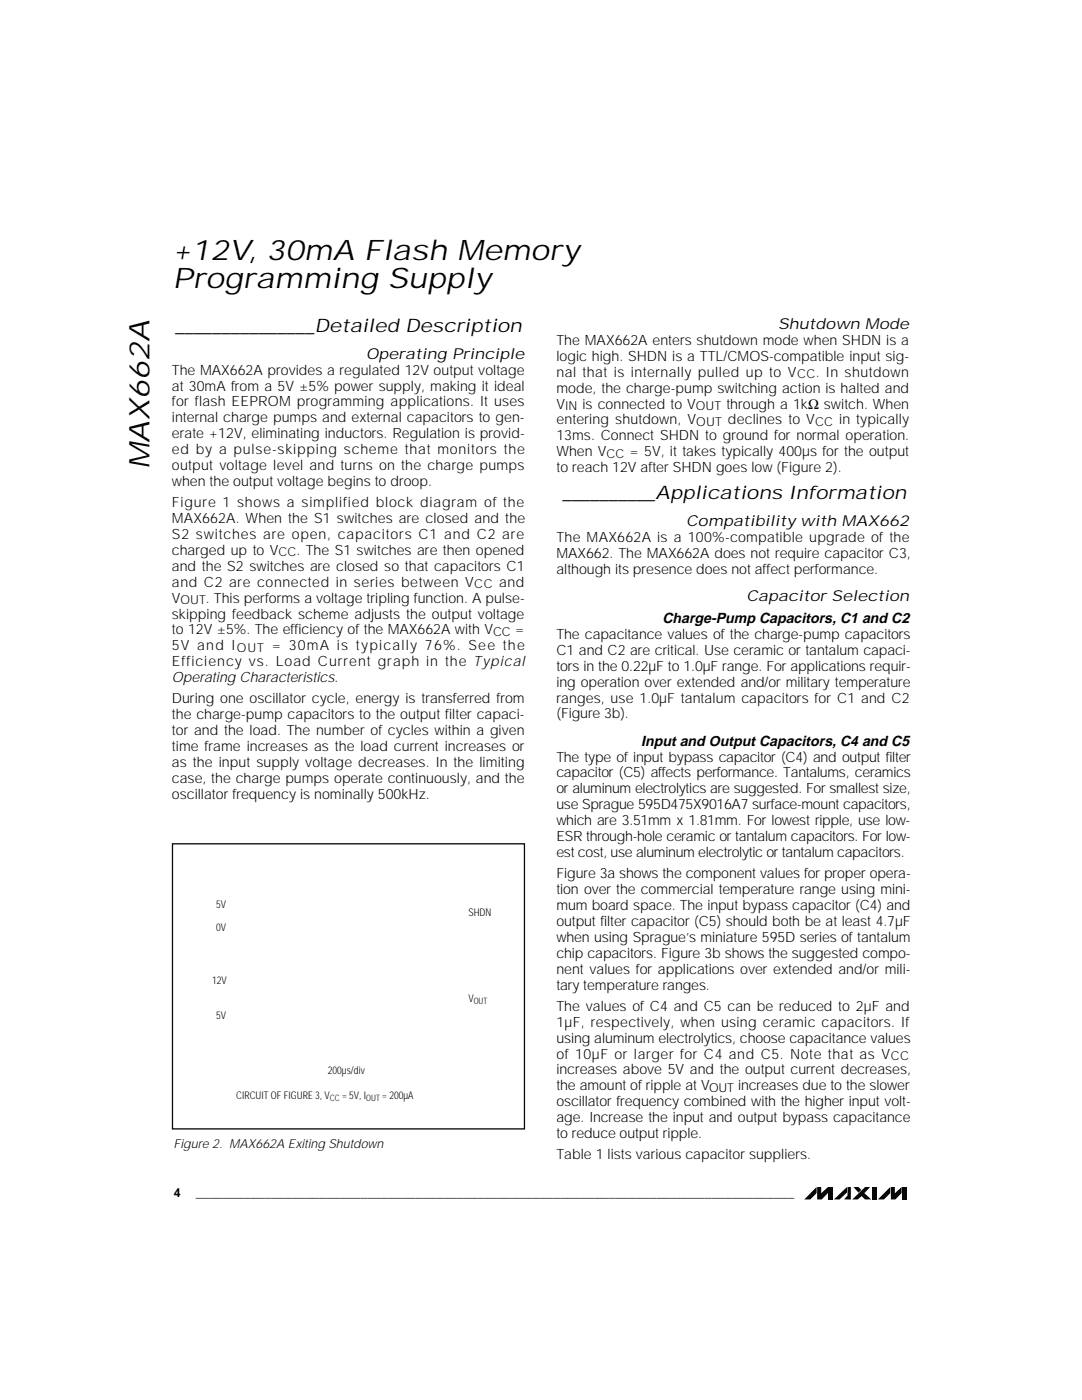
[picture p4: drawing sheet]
<svg xmlns="http://www.w3.org/2000/svg" width="216mm" height="279mm" viewBox="0 0 216 279" stroke-linecap="round" stroke-linejoin="round" font-family="sans-serif">
<defs><g id="words">
<g font-size="5.7">
<text x="34.5" y="51.8">+12V, 30mA Flash Memory</text>
<text x="34.5" y="57.5">Programming Supply</text>
<text x="29.8" y="93.6" transform="rotate(-90 29.8 93.6)">MAX662A</text>
</g>
<g font-size="3.8">
<text x="35" y="66.2">_______________Detailed Description</text>
<text x="112.3" y="99.6">__________Applications Information</text>
</g>
<g font-size="3">
<text x="155.3" y="65.7">Shutdown Mode</text>
<text x="73" y="71.6">Operating Principle</text>
<text x="136.9" y="105">Compatibility with MAX662</text>
<text x="148.9" y="120">Capacitor Selection</text>
</g>
<g font-size="2.9">
<text x="132.2" y="124.3">Charge-Pump Capacitors, C1 and C2</text>
<text x="34.3" y="136.2">Operating Characteristics.</text>
<text x="128" y="148.8">Input and Output Capacitors, C4 and C5</text>
</g>
<g font-size="2.8">
<text x="111" y="68.8">The MAX662A enters shutdown mode when SHDN is a</text>
<text x="34.3" y="74.8">The MAX662A provides a regulated 12V output voltage</text>
<text x="34.3" y="77.9">at 30mA from a 5V ±5% power supply, making it ideal</text>
<text x="111" y="72">logic high. SHDN is a TTL/CMOS-compatible input sig-</text>
<text x="111" y="75.2">nal that is internally pulled up to V</text>
<text x="162.8" y="75.2">. In shutdown</text>
<text x="34.3" y="81.1">for flash EEPROM programming applications. It uses</text>
<text x="111" y="78.4">mode, the charge-pump switching action is halted and</text>
<text x="111" y="81.5">V</text>
<text x="116.2" y="81.5">is connected to V</text>
<text x="144.9" y="81.5">through a 1kΩ switch. When</text>
<text x="34.3" y="84.3">internal charge pumps and external capacitors to gen-</text>
<text x="34.3" y="87.5">erate +12V, eliminating inductors. Regulation is provid-</text>
<text x="111" y="87.9">13ms. Connect SHDN to ground for normal operation.</text>
<text x="111" y="84.7">entering shutdown, V</text>
<text x="145.3" y="84.7">declines to V</text>
<text x="167.4" y="84.7">in typically</text>
<text x="34.3" y="90.6">ed by a pulse-skipping scheme that monitors the</text>
<text x="34.3" y="93.8">output voltage level and turns on the charge pumps</text>
<text x="111" y="91.1">When V</text>
<text x="111" y="94.2">to reach 12V after SHDN goes low (Figure 2).</text>
<text x="125.6" y="91.1">= 5V, it takes typically 400µs for the output</text>
<text x="34.3" y="97">when the output voltage begins to droop.</text>
<text x="34.3" y="101.2">Figure 1 shows a simplified block diagram of the</text>
<text x="34.3" y="104.4">MAX662A. When the S1 switches are closed and the</text>
<text x="34.3" y="107.6">S2 switches are open, capacitors C1 and C2 are</text>
<text x="34.3" y="110.8">charged up to V</text>
<text x="34.3" y="113.9">and the S2 switches are closed so that capacitors C1</text>
<text x="59.1" y="110.8">. The S1 switches are then opened</text>
<text x="111" y="108.2">The MAX662A is a 100%-compatible upgrade of the</text>
<text x="111" y="111.4">MAX662. The MAX662A does not require capacitor C3,</text>
<text x="34.3" y="117.1">and C2 are connected in series between V</text>
<text x="99.6" y="117.1">and</text>
<text x="111" y="114.5">although its presence does not affect performance.</text>
<text x="34.3" y="123.5">skipping feedback scheme adjusts the output voltage</text>
<text x="34.3" y="120.3">V</text>
<text x="41.1" y="120.3">. This performs a voltage tripling function. A pulse-</text>
<text x="34.3" y="129.8">5V and I</text>
<text x="34.3" y="126.6">to 12V ±5%. The efficiency of the MAX662A with V</text>
<text x="54.2" y="129.8">= 30mA is typically 76%. See the</text>
<text x="102.8" y="126.6">=</text>
<text x="111" y="127.5">The capacitance values of the charge-pump capacitors</text>
<text x="111" y="130.7">C1 and C2 are critical. Use ceramic or tantalum capaci-</text>
<text x="34.3" y="133">Efficiency vs. Load Current graph in the Typical</text>
<text x="111" y="133.9">tors in the 0.22µF to 1.0µF range. For applications requir-</text>
<text x="111" y="137">ing operation over extended and/or military temperature</text>
<text x="34.3" y="140.4">During one oscillator cycle, energy is transferred from</text>
<text x="34.3" y="143.6">the charge-pump capacitors to the output filter capaci-</text>
<text x="111" y="140.2">ranges, use 1.0µF tantalum capacitors for C1 and C2</text>
<text x="111" y="143.4">(Figure 3b).</text>
<text x="34.3" y="146.7">tor and the load. The number of cycles within a given</text>
<text x="34.3" y="149.9">time frame increases as the load current increases or</text>
<text x="34.3" y="153.1">as the input supply voltage decreases. In the limiting</text>
<text x="111" y="152">The type of input bypass capacitor (C4) and output filter</text>
<text x="111" y="155.2">capacitor (C5) affects performance. Tantalums, ceramics</text>
<text x="34.3" y="156.3">case, the charge pumps operate continuously, and the</text>
<text x="34.3" y="159.4">oscillator frequency is nominally 500kHz.</text>
<text x="111" y="158.3">or aluminum electrolytics are suggested. For smallest size,</text>
<text x="111" y="161.5">use Sprague 595D475X9016A7 surface-mount capacitors,</text>
<text x="111" y="164.7">which are 3.51mm x 1.81mm. For lowest ripple, use low-</text>
<text x="111" y="167.9">ESR through-hole ceramic or tantalum capacitors. For low-</text>
<text x="111" y="171">est cost, use aluminum electrolytic or tantalum capacitors.</text>
<text x="111" y="175.3">Figure 3a shows the component values for proper opera-</text>
<text x="111" y="178.4">tion over the commercial temperature range using mini-</text>
<text x="111" y="181.6">mum board space. The input bypass capacitor (C4) and</text>
<text x="111" y="184.8">output filter capacitor (C5) should both be at least 4.7µF</text>
<text x="111" y="188">when using Sprague’s miniature 595D series of tantalum</text>
<text x="111" y="191.1">chip capacitors. Figure 3b shows the suggested compo-</text>
<text x="111" y="194.3">nent values for applications over extended and/or mili-</text>
<text x="111" y="197.5">tary temperature ranges.</text>
<text x="111" y="201.7">The values of C4 and C5 can be reduced to 2µF and</text>
<text x="111" y="204.9">1µF, respectively, when using ceramic capacitors. If</text>
<text x="111" y="208.1">using aluminum electrolytics, choose capacitance values</text>
<text x="111" y="211.3">of 10µF or larger for C4 and C5. Note that as V</text>
<text x="111" y="214.4">increases above 5V and the output current decreases,</text>
<text x="111" y="220.8">oscillator frequency combined with the higher input volt-</text>
<text x="111" y="217.6">the amount of ripple at V</text>
<text x="147.3" y="217.6">increases due to the slower</text>
<text x="111" y="224">age. Increase the input and output bypass capacitance</text>
<text x="111" y="227.1">to reduce output ripple.</text>
<text x="111" y="231.4">Table 1 lists various capacitor suppliers.</text>
</g>
<g font-size="2.5">
<text x="159" y="75.5">CC</text>
<text x="112.8" y="81.8">IN</text>
<text x="138.9" y="81.8">OUT</text>
<text x="138.9" y="85">OUT</text>
<text x="162.6" y="85">CC</text>
<text x="121" y="91.4">CC</text>
<text x="55.6" y="111.1">CC</text>
<text x="94.6" y="117.4">CC</text>
<text x="36" y="120.6">OUT</text>
<text x="47.2" y="130.1">OUT</text>
<text x="98.4" y="126.9">CC</text>
<text x="177.7" y="211.6">CC</text>
<text x="141.5" y="217.9">OUT</text>
<text x="34.6" y="229.1">Figure 2. MAX662A Exiting Shutdown</text>
<text x="34.7" y="238.9">4</text>
<text x="39" y="238.9">_______________________________________________________________________________________</text>
</g>
<g font-size="2.1">
<text x="43.1" y="181.2">5V</text>
<text x="43.1" y="185.8">0V</text>
<text x="93.5" y="182.9">SHDN</text>
<text x="42.3" y="196.3">12V</text>
<text x="43.1" y="203.3">5V</text>
<text x="93.5" y="199.9">V</text>
<text x="65.4" y="214.3">200µs/div</text>
<text x="47.1" y="219.3">CIRCUIT OF FIGURE 3, V</text>
<text x="68.3" y="219.3">= 5V, I</text>
<text x="76.3" y="219.3">= 200µA</text>
</g>
<g font-size="1.8">
<text x="94.5" y="200.3">OUT</text>
<text x="65.8" y="219.7">CC</text>
<text x="73.1" y="219.7">OUT</text>
</g>
</g></defs>
<path d="M162.9 236.9v1.2l-1.2 1.3h-1.2zM163.1 236.9h.8v1.3l1.3-1.3v1.2l-1.2 1.3h-.9zM165.3 236.9h.8v2.5h-.8zM166.4 239.4l2.6-2.5v1.1l-1.5 1.4zM169.1 236.9h.7v2.5h-1.4l.7-.8zM170.3 236.9h1l.6 .6-.6 .5zM170.1 239.4l2.5-2.5h1l-1.1 1.2 1.3 1.3h-1.2l-.7-.7-.8 .7zM174.1 236.9h.8v2.5h-.8zM177.6 236.9v1.2l-1.2 1.3h-1.2zM177.8 236.9h.8v1.3l1.3-1.3v1.2l-1.2 1.3h-.9zM180 236.9h.8v2.5h-.8z" fill="#000"/>
<path d="M34.3 227h70.5v6.2h-70.5z" fill-rule="evenodd" fill="#fff"/>
<path d="M34.4 168.4h70.2v56.9h-70.2z" fill="none" stroke="#000" stroke-width=".25"/>
<use href="#words"/>
</svg>
